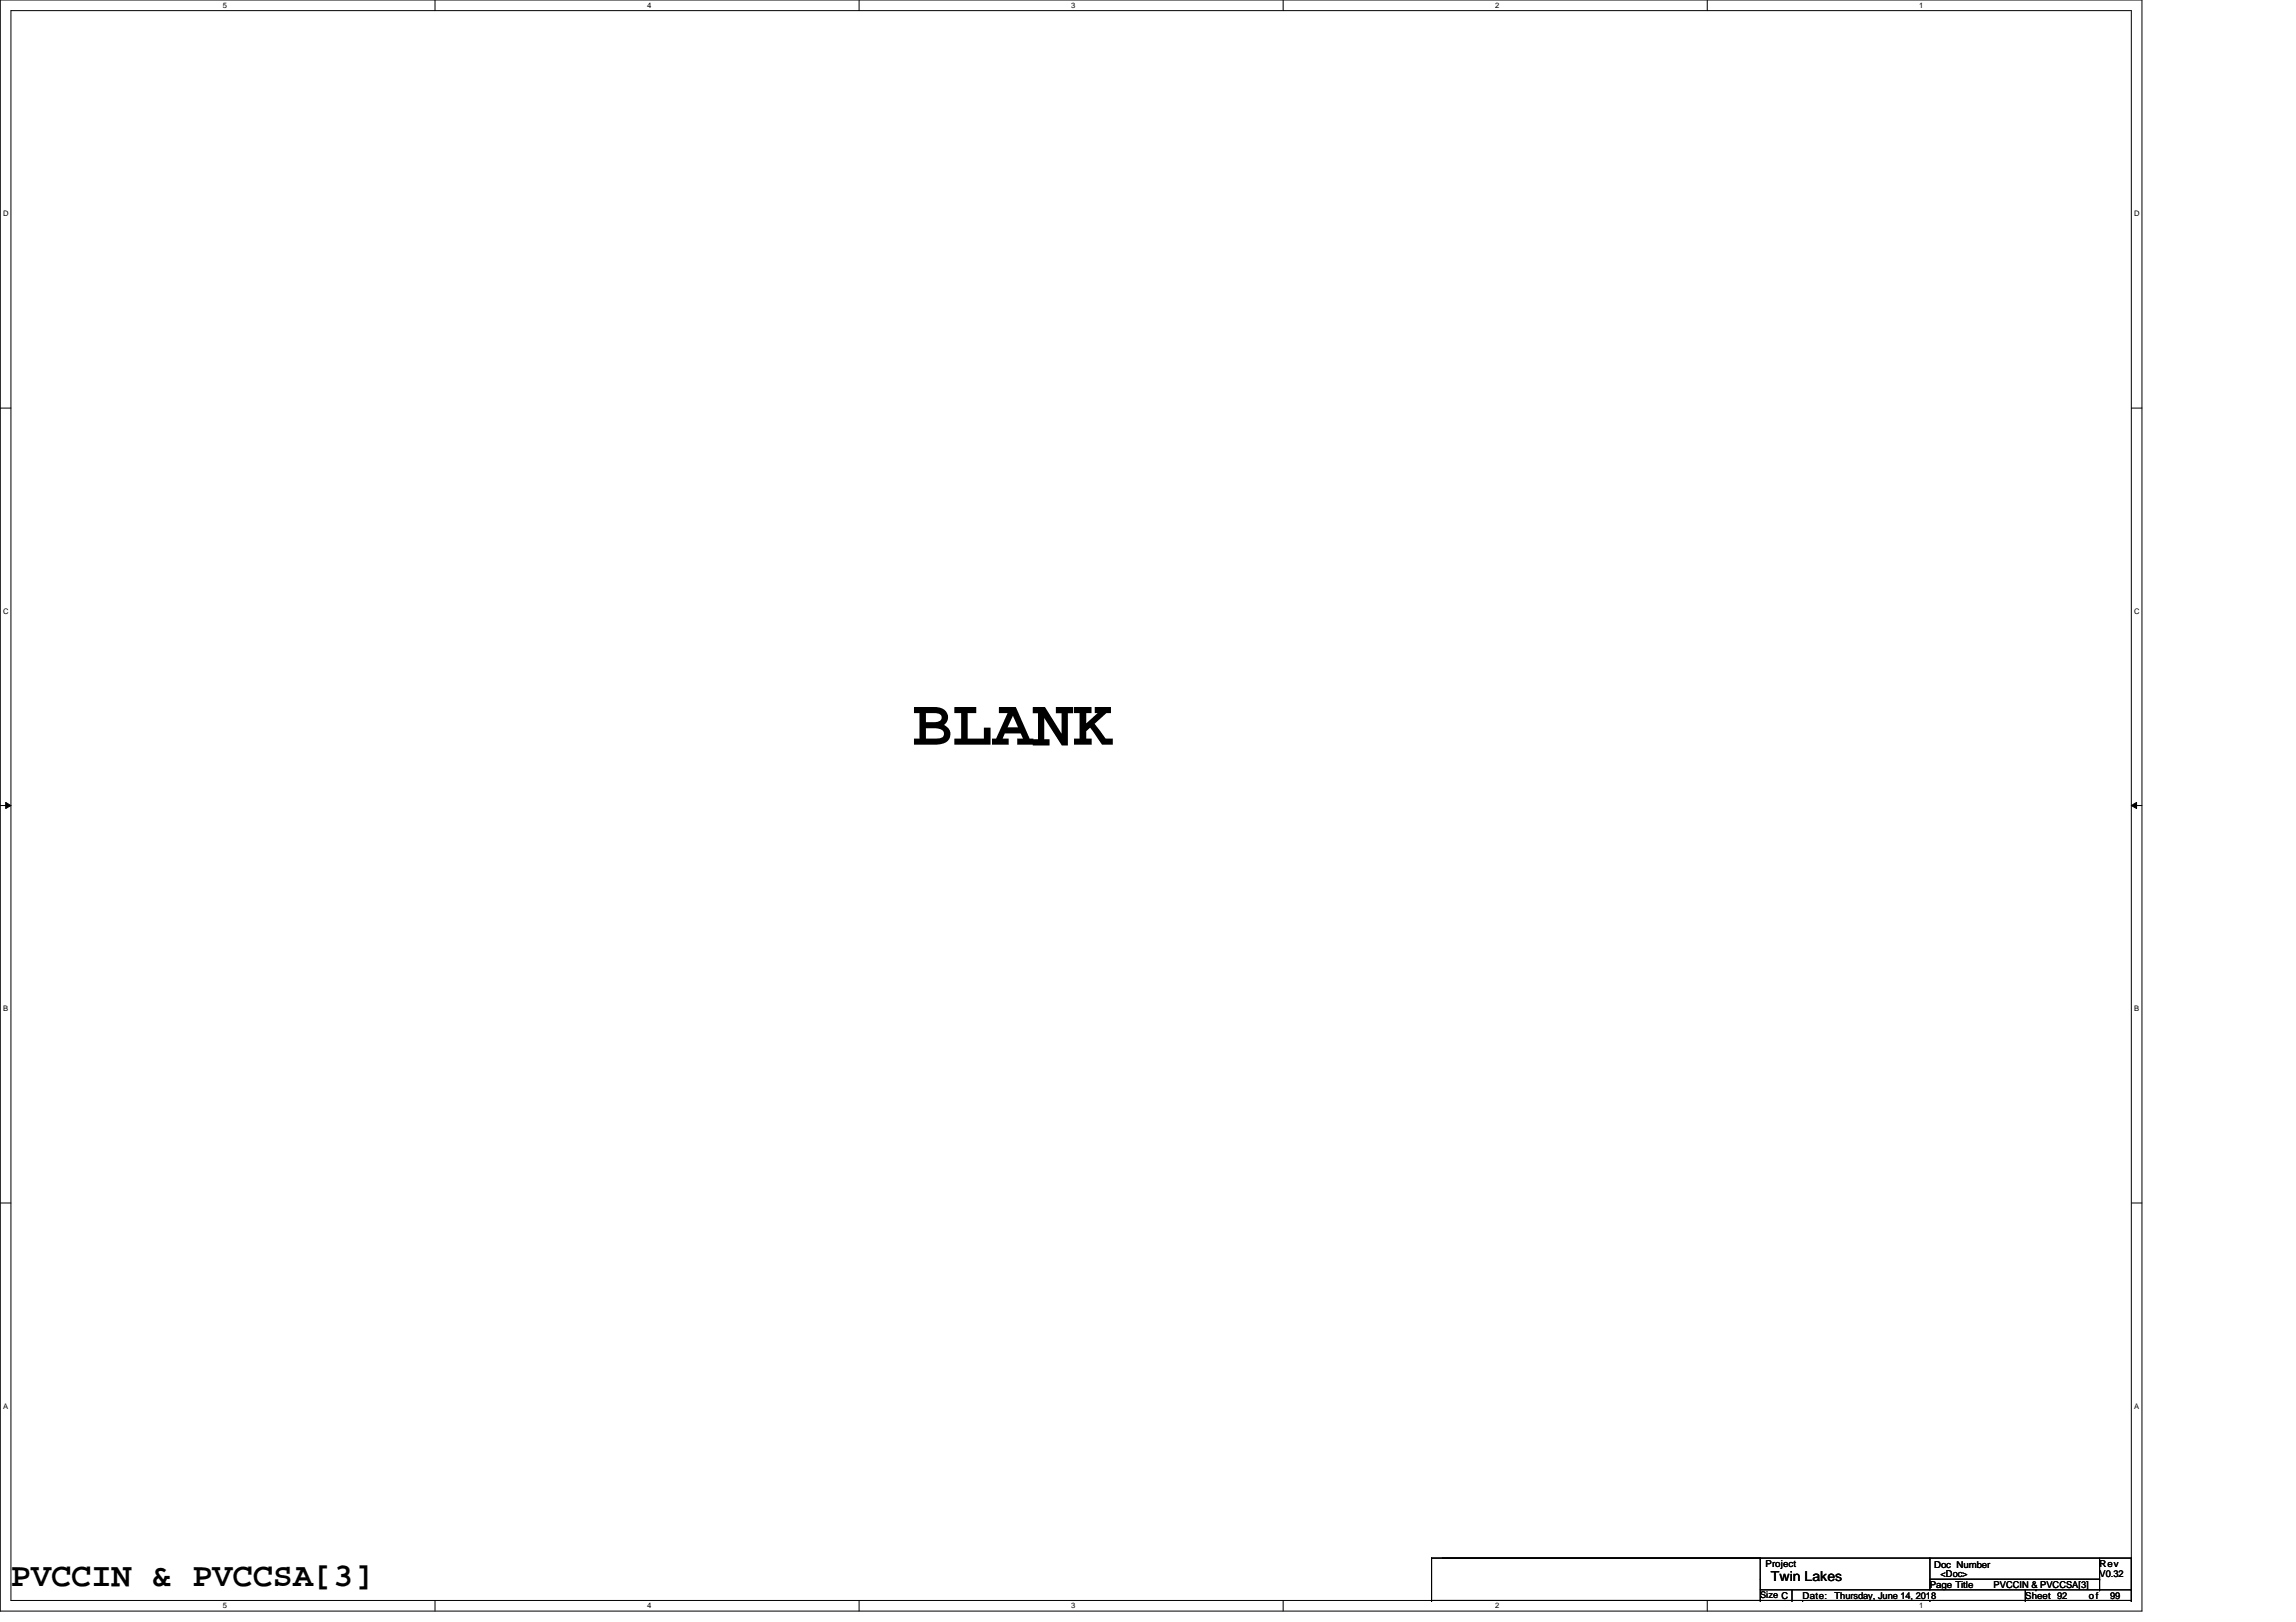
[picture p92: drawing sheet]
<svg xmlns="http://www.w3.org/2000/svg" width="297mm" height="210mm" viewBox="0 0 297 210" stroke-linecap="round" stroke-linejoin="round" font-family="sans-serif">
<defs><g id="words">
<text font-size="8.7" x="118" y="96.4">BLANK</text>
<text font-size="4.3" x="1.4" y="205.3">PVCCIN &amp; PVCCSA[3]</text>
<text font-size="1.8" x="229.1" y="204.6">Twin Lakes</text>
<g font-size="1.2">
<text x="228.4" y="202.8">Project</text>
<text x="250.2" y="202.9">Doc Number</text>
<text x="271.6" y="202.8">Rev</text>
<text x="227.7" y="206.8">Size C</text>
<text x="233.2" y="206.9">Date:</text>
<text x="237.3" y="206.9">Thursday, June 14, 2018</text>
<text x="249.7" y="205.5">Page Title</text>
<text x="251.1" y="204.1">&lt;Doc&gt;</text>
<text x="257.9" y="205.5">PVCCIN &amp; PVCCSA[3]</text>
<text x="262" y="206.9">Sheet 92</text>
<text x="270.3" y="206.9">of</text>
<text x="271.6" y="204.1">V0.32</text>
<text x="273" y="206.9">99</text>
</g>
<g font-size="1">
<text x="28.8" y="1">5</text>
<text x="83.7" y="1">4</text>
<text x="138.6" y="1">3</text>
<text x="193.4" y="1">2</text>
<text x="248.3" y="1">1</text>
<text x=".4" y="28">D</text>
<text x="276.1" y="28">D</text>
<text x=".4" y="79.4">C</text>
<text x="276.1" y="79.4">C</text>
<text x=".4" y="130.9">B</text>
<text x="276.1" y="130.9">B</text>
<text x=".4" y="182.3">A</text>
<text x="276.1" y="182.3">A</text>
<text x="28.8" y="208.2">5</text>
<text x="83.7" y="208.2">4</text>
<text x="138.6" y="208.2">3</text>
<text x="193.4" y="208.2">2</text>
<text x="248.3" y="208.2">1</text>
</g>
</g></defs>
<path d="M0 0h277.1v208.5h-277.1zM1.4 1.4h274.3v205.7h-274.3z" fill="none" stroke="#000" stroke-width=".13"/>
<g fill="#fff">
<path d="M28.8 .1h.6v1.1h-.6z"/>
<path d="M28.8 207.3h.6v1.1h-.6z"/>
</g>
<path d="M56.3 0v1.4M56.3 207.1v1.4" fill="none" stroke="#000" stroke-width=".13"/>
<g fill="#fff">
<path d="M83.7 .1h.6v1.1h-.6z"/>
<path d="M83.7 207.3h.6v1.1h-.6z"/>
</g>
<path d="M111.1 0v1.4M111.1 207.1v1.4" fill="none" stroke="#000" stroke-width=".13"/>
<g fill="#fff">
<path d="M138.6 .1h.5v1.1h-.5z"/>
<path d="M138.6 207.3h.5v1.1h-.5z"/>
</g>
<path d="M166 0v1.4M166 207.1v1.4" fill="none" stroke="#000" stroke-width=".13"/>
<g fill="#fff">
<path d="M193.4 .1h.6v1.1h-.6z"/>
<path d="M193.4 207.3h.6v1.1h-.6z"/>
</g>
<path d="M220.9 0v1.4M220.9 207.1v1.4" fill="none" stroke="#000" stroke-width=".13"/>
<g fill="#fff">
<path d="M248.3 .1h.6v1.1h-.6z"/>
<path d="M248.3 207.3h.6v1.1h-.6z"/>
<path d="M.4 27.1h.7v1.1h-.7z"/>
<path d="M276.1 27.1h.7v1.1h-.7z"/>
<path d="M.4 78.5h.7v1.1h-.7z"/>
<path d="M276.1 78.5h.7v1.1h-.7z"/>
</g>
<path d="M0 52.8h1.4M275.7 52.8h1.4" fill="none" stroke="#000" stroke-width=".13"/>
<g fill="#fff">
<path d="M.4 130h.7v1.1h-.7z"/>
<path d="M276.1 130h.6v1.1h-.6z"/>
</g>
<path d="M0 104.2h1.4M.7 103.8l.7 .4-.7 .4zM275.7 104.2l.7-.4v.8zM275.7 104.2h1.4" fill="none" stroke="#000" stroke-width=".13"/>
<path d="M.7 103.8l.7 .4-.7 .4zM275.7 104.2l.7-.4v.8z" fill="#000"/>
<g fill="#fff">
<path d="M.4 181.4h.7v1.1h-.7z"/>
<path d="M276.1 181.4h.6v1.1h-.6z"/>
</g>
<g fill="none" stroke="#000" stroke-width=".13">
<path d="M0 155.7h1.4M275.7 155.7h1.4M185.2 201.6h.1M185.2 207.1h.1M185.2 201.6h90.5M185.2 207.1h90.5M185.2 201.6v5.5M227.7 201.6h.1M227.7 207.1h.1M227.7 205.7h48M227.7 201.6v5.5M231.8 207.1h.1"/>
<path d="M231.8 205.7v1.4M233.2 207.1h.1M249.7 207.1h.1M249.7 201.6h.1M249.7 201.6v4.1M249.7 204.4h21.9M262 207.1h.1M262 205.7v1.4M263.4 205.7h.1M271.6 204.4h.1M271.6 205.7h.1M271.6 201.6v4.1"/>
<path d="M275.7 201.6h.1M275.7 207.1h.1M275.7 205.7h.1M275.7 201.6v5.5"/>
</g>
<use href="#words"/>
</svg>
